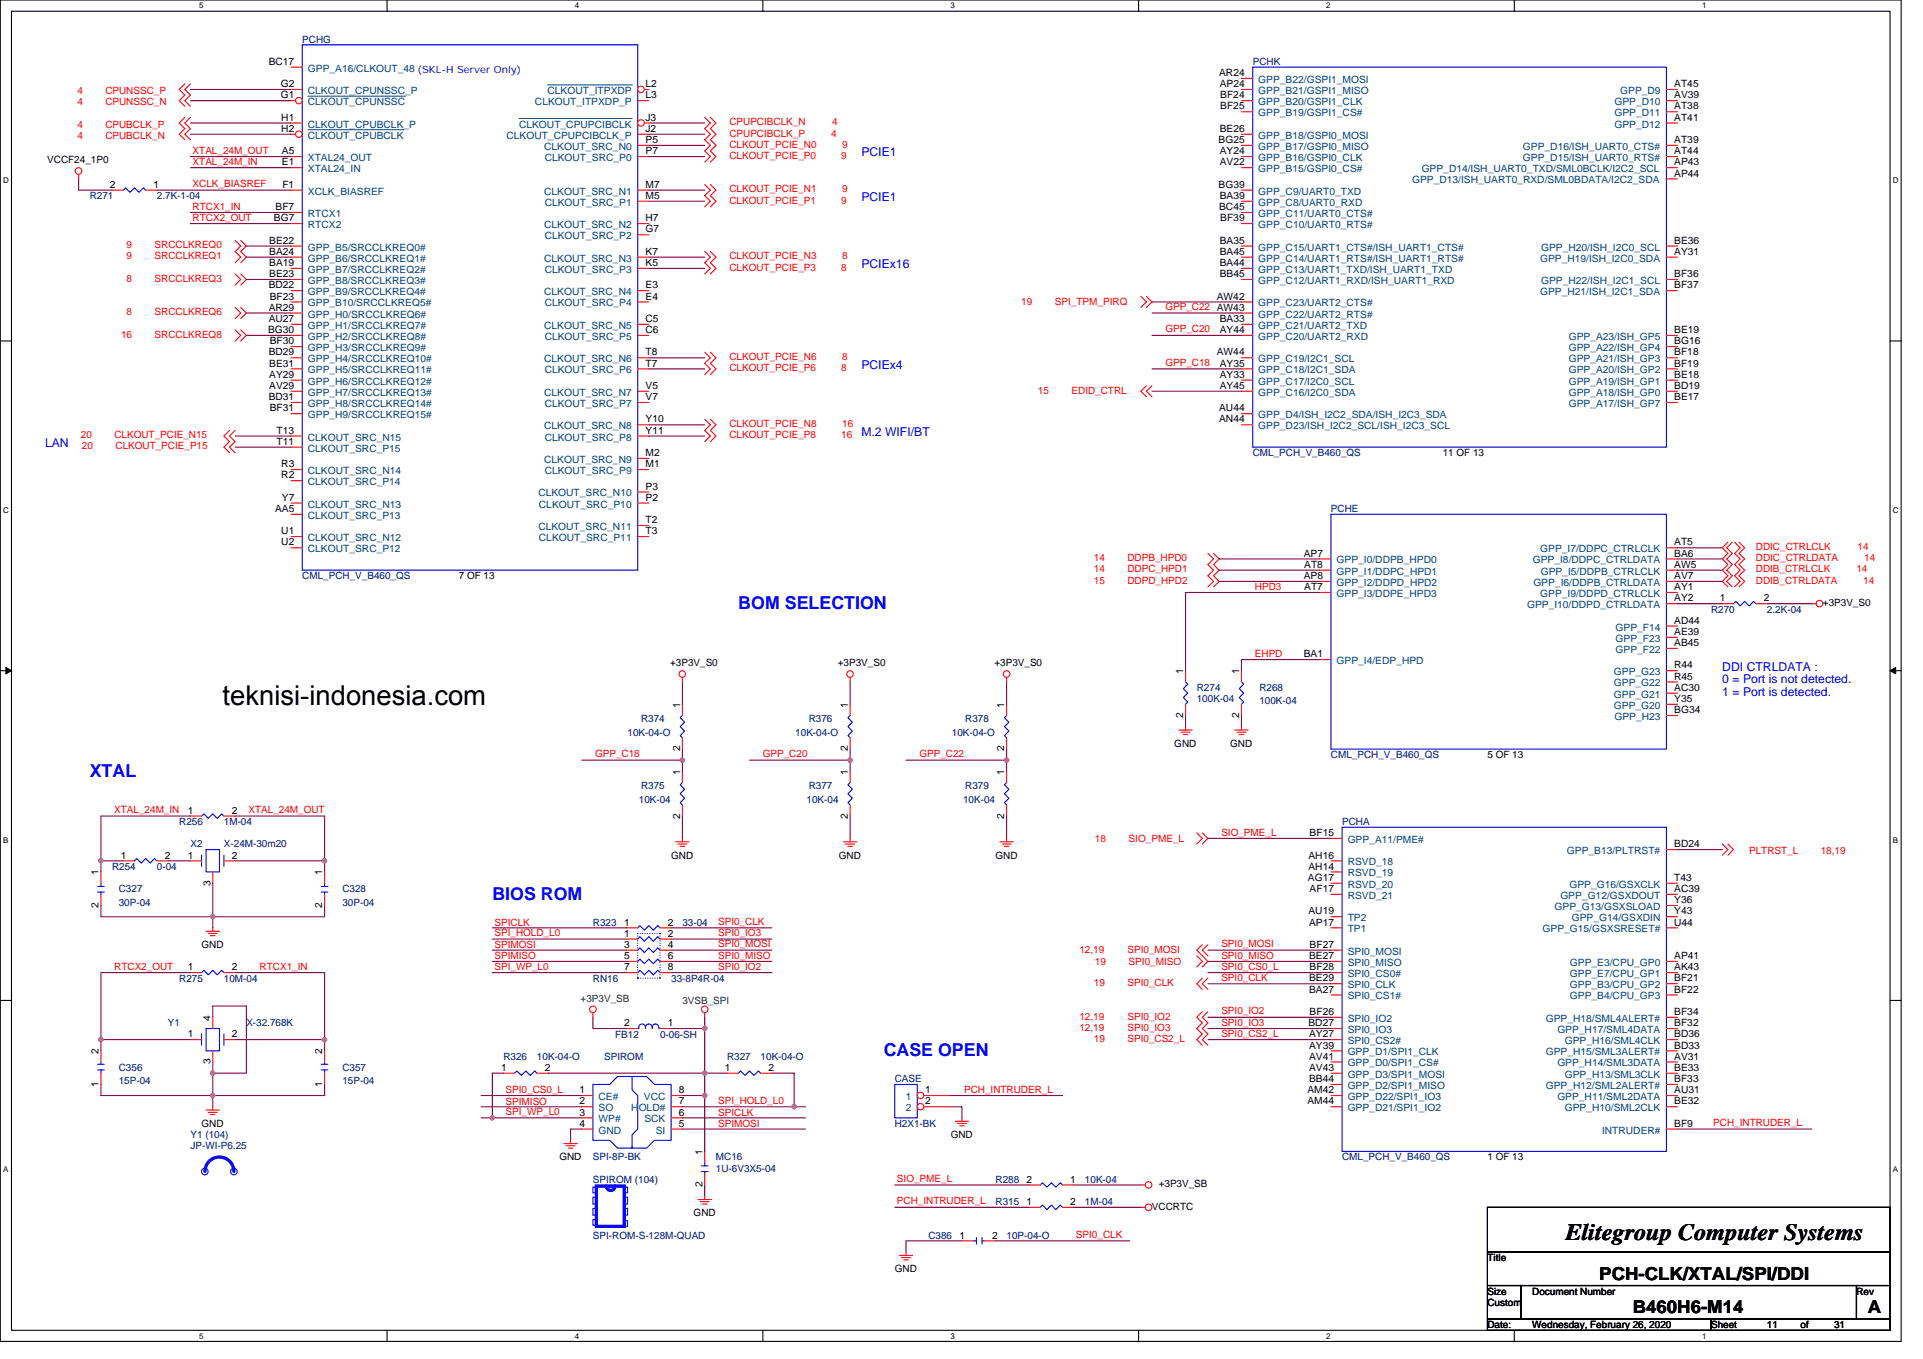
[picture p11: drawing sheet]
<svg xmlns="http://www.w3.org/2000/svg" width="297mm" height="210mm" viewBox="0 0 297 210" stroke-linecap="round" stroke-linejoin="round" font-family="sans-serif">
<defs><g id="words">
<text font-size="4.2" x="34.4" y="108.9">teknisi-indonesia.com</text>
<text font-size="3.6" x="241.8" y="191.6">Elitegroup Computer Systems</text>
<g font-size="2.8" fill="#00f">
<text x="114" y="94.1">BOM SELECTION</text>
<text x="13.9" y="120">XTAL</text>
<text x="76" y="139">BIOS ROM</text>
<text x="136.5" y="163.2">CASE OPEN</text>
</g>
<g font-size="2.8">
<text x="247" y="197.7">PCH-CLK/XTAL/SPI/DDI</text>
<text x="252.2" y="202.9">B460H6-M14</text>
<text x="288.5" y="202.9">A</text>
</g>
<g font-size="1.9" fill="#00f">
<text x="133.1" y="24.2">PCIE1</text>
<text x="133.1" y="31.1">PCIE1</text>
<text x="133.1" y="41.4">PCIEx16</text>
<text x="133.1" y="57">PCIEx4</text>
<text x="7" y="69.1">LAN</text>
<text x="133.1" y="67.3">M.2 WIFI/BT</text>
<text x="266" y="103.6">DDI CTRLDATA :</text>
<text x="266" y="105.6">0 = Port is not detected.</text>
<text x="266" y="107.5">1 = Port is detected.</text>
</g>
<g font-size="1.5">
<text x="41.5" y="10">BC17</text>
<text x="188.3" y="11.7">AR24</text>
<text x="43.4" y="13.5">G2</text>
<text x="43.4" y="15.2">G1</text>
<text x="99.7" y="13.5">L2</text>
<text x="99.7" y="15.2">L3</text>
<text x="188.4" y="13.5">AP24</text>
<text x="188.5" y="15.2">BF24</text>
<text x="188.5" y="16.9">BF25</text>
<text x="258.6" y="13.5">AT45</text>
<text x="258.6" y="15.2">AV39</text>
<text x="258.6" y="16.9">AT38</text>
<text x="43.5" y="20.4">H2</text>
<text x="43.5" y="18.6">H1</text>
<text x="43.5" y="23.8">A5</text>
<text x="99.7" y="20.4">J2</text>
<text x="99.7" y="23.8">P7</text>
<text x="99.7" y="18.6">J3</text>
<text x="99.7" y="22.1">P5</text>
<text x="188.2" y="22.1">BG25</text>
<text x="188.4" y="23.8">AY24</text>
<text x="188.4" y="20.4">BE26</text>
<text x="258.6" y="18.6">AT41</text>
<text x="258.6" y="23.8">AT44</text>
<text x="258.6" y="22.1">AT39</text>
<text x="7.3" y="25.2">VCCF24_1P0</text>
<text x="17" y="29">2</text>
<text x="23.7" y="29">1</text>
<text x="43.5" y="25.5">E1</text>
<text x="43.6" y="29">F1</text>
<text x="99.7" y="29">M7</text>
<text x="188.2" y="29">BG39</text>
<text x="188.4" y="25.5">AV22</text>
<text x="258.6" y="27.3">AP44</text>
<text x="258.6" y="25.5">AP43</text>
<text x="42.3" y="34.2">BG7</text>
<text x="42.6" y="32.5">BF7</text>
<text x="99.7" y="30.7">M5</text>
<text x="99.7" y="35.9">G7</text>
<text x="99.7" y="34.2">H7</text>
<text x="188.3" y="32.5">BC45</text>
<text x="188.4" y="30.7">BA39</text>
<text x="188.5" y="34.2">BF39</text>
<text x="41.6" y="39.4">BA24</text>
<text x="41.6" y="41.1">BA19</text>
<text x="41.6" y="37.7">BE22</text>
<text x="99.7" y="41.1">K5</text>
<text x="99.7" y="39.4">K7</text>
<text x="188.4" y="41.1">BA44</text>
<text x="188.4" y="37.7">BA35</text>
<text x="188.4" y="39.4">BA45</text>
<text x="258.6" y="37.7">BE36</text>
<text x="258.6" y="39.4">AY31</text>
<text x="41.5" y="44.6">BD22</text>
<text x="41.6" y="42.8">BE23</text>
<text x="41.7" y="46.3">BF23</text>
<text x="99.7" y="46.3">E4</text>
<text x="99.7" y="44.6">E3</text>
<text x="188" y="46.3">AW42</text>
<text x="188.4" y="42.8">BB45</text>
<text x="258.6" y="42.8">BF36</text>
<text x="258.6" y="44.6">BF37</text>
<text x="41.4" y="51.5">BG30</text>
<text x="41.5" y="48">AR29</text>
<text x="41.5" y="49.7">AU27</text>
<text x="41.7" y="53.2">BF30</text>
<text x="99.7" y="51.5">C6</text>
<text x="99.7" y="49.7">C5</text>
<text x="188.4" y="51.5">AY44</text>
<text x="188.4" y="49.7">BA33</text>
<text x="258.6" y="51.5">BE19</text>
<text x="258.6" y="53.2">BG16</text>
<text x="41.5" y="54.9">BD29</text>
<text x="41.6" y="58.4">AY29</text>
<text x="41.6" y="56.6">BE31</text>
<text x="99.7" y="56.6">T7</text>
<text x="99.7" y="54.9">T8</text>
<text x="188" y="54.9">AW44</text>
<text x="188.4" y="56.6">AY35</text>
<text x="188.4" y="58.4">AY33</text>
<text x="258.6" y="58.4">BE18</text>
<text x="258.6" y="54.9">BF18</text>
<text x="258.6" y="56.6">BF19</text>
<text x="41.5" y="61.8">BD31</text>
<text x="41.6" y="60.1">AV29</text>
<text x="41.7" y="63.6">BF31</text>
<text x="99.7" y="61.8">V7</text>
<text x="99.7" y="60.1">V5</text>
<text x="99.7" y="65.3">Y10</text>
<text x="188.3" y="63.6">AU44</text>
<text x="188.3" y="65.3">AN44</text>
<text x="188.4" y="60.1">AY45</text>
<text x="258.6" y="61.8">BE17</text>
<text x="258.6" y="60.1">BD19</text>
<text x="42.7" y="67">T13</text>
<text x="42.7" y="68.7">T11</text>
<text x="99.7" y="67">Y11</text>
<text x="99.7" y="70.5">M2</text>
<text x="222.9" y="70.5">11 OF 13</text>
<text x="43.5" y="72.2">R3</text>
<text x="43.5" y="73.9">R2</text>
<text x="43.5" y="77.4">Y7</text>
<text x="99.7" y="75.6">P3</text>
<text x="99.7" y="72.2">M1</text>
<text x="99.7" y="77.4">P2</text>
<text x="42.5" y="79.1">AA5</text>
<text x="43.5" y="82.5">U1</text>
<text x="99.7" y="80.8">T2</text>
<text x="99.7" y="82.5">T3</text>
<text x="43.5" y="84.3">U2</text>
<text x="70.9" y="89.5">7 OF 13</text>
<text x="201.4" y="89.5">AP8</text>
<text x="201.4" y="86">AP7</text>
<text x="201.5" y="87.7">AT8</text>
<text x="258.6" y="84.3">AT5</text>
<text x="258.6" y="89.5">AV7</text>
<text x="258.6" y="87.7">AW5</text>
<text x="258.6" y="86">BA6</text>
<text x="201.5" y="91.2">AT7</text>
<text x="258.6" y="92.9">AY2</text>
<text x="258.6" y="91.2">AY1</text>
<text x="265.7" y="92.9">1</text>
<text x="272.4" y="92.9">2</text>
<text x="281.6" y="93.6">+3P3V_S0</text>
<text x="201.4" y="101.6">BA1</text>
<text x="258.6" y="99.8">AB45</text>
<text x="258.6" y="98.1">AE39</text>
<text x="258.6" y="96.4">AD44</text>
<text x="103.5" y="103">+3P3V_S0</text>
<text x="129.4" y="103">+3P3V_S0</text>
<text x="153.6" y="103">+3P3V_S0</text>
<text x="182.8" y="104.2" transform="rotate(-90 182.8 104.2)">1</text>
<text x="191.4" y="104.2" transform="rotate(-90 191.4 104.2)">1</text>
<text x="258.6" y="106.7">AC30</text>
<text x="258.6" y="105">R45</text>
<text x="258.6" y="103.3">R44</text>
<text x="105" y="109.3" transform="rotate(-90 105 109.3)">1</text>
<text x="131" y="109.3" transform="rotate(-90 131 109.3)">1</text>
<text x="155.1" y="109.3" transform="rotate(-90 155.1 109.3)">1</text>
<text x="182.8" y="110.9" transform="rotate(-90 182.8 110.9)">2</text>
<text x="191.4" y="110.9" transform="rotate(-90 191.4 110.9)">2</text>
<text x="258.6" y="110.2">BG34</text>
<text x="258.6" y="108.5">Y35</text>
<text x="105" y="119.7" transform="rotate(-90 105 119.7)">1</text>
<text x="105" y="116.1" transform="rotate(-90 105 116.1)">2</text>
<text x="131" y="119.7" transform="rotate(-90 131 119.7)">1</text>
<text x="131" y="116.1" transform="rotate(-90 131 116.1)">2</text>
<text x="155.1" y="119.7" transform="rotate(-90 155.1 119.7)">1</text>
<text x="155.1" y="116.1" transform="rotate(-90 155.1 116.1)">2</text>
<text x="181.4" y="115.4">GND</text>
<text x="190" y="115.4">GND</text>
<text x="229.8" y="117.1">5 OF 13</text>
<text x="29" y="125.7">1</text>
<text x="35.8" y="125.7">2</text>
<text x="105" y="126.5" transform="rotate(-90 105 126.5)">2</text>
<text x="131" y="126.5" transform="rotate(-90 131 126.5)">2</text>
<text x="155.1" y="126.5" transform="rotate(-90 155.1 126.5)">2</text>
<text x="202.3" y="129.2">BF15</text>
<text x="258.6" y="130.9">BD24</text>
<text x="15.2" y="135.3" transform="rotate(-90 15.2 135.3)">1</text>
<text x="18.7" y="132.7">1</text>
<text x="25.4" y="132.7">2</text>
<text x="29" y="132.7">1</text>
<text x="32.5" y="136.8" transform="rotate(-90 32.5 136.8)">3</text>
<text x="35.8" y="132.7">2</text>
<text x="49.8" y="135.3" transform="rotate(-90 49.8 135.3)">1</text>
<text x="103.7" y="132.7">GND</text>
<text x="129.6" y="132.7">GND</text>
<text x="153.8" y="132.7">GND</text>
<text x="202" y="136.1">AG17</text>
<text x="202.1" y="132.7">AH16</text>
<text x="202.1" y="134.4">AH14</text>
<text x="202.3" y="137.8">AF17</text>
<text x="258.6" y="136.1">T43</text>
<text x="258.6" y="137.8">AC39</text>
<text x="15.2" y="140.3" transform="rotate(-90 15.2 140.3)">2</text>
<text x="49.8" y="140.3" transform="rotate(-90 49.8 140.3)">2</text>
<text x="96.4" y="143">1</text>
<text x="103.2" y="143">2</text>
<text x="202.1" y="141.3">AU19</text>
<text x="202.2" y="143">AP17</text>
<text x="258.6" y="143">U44</text>
<text x="258.6" y="139.6">Y36</text>
<text x="258.6" y="141.3">Y43</text>
<text x="29" y="149.9">1</text>
<text x="31.1" y="146.5">GND</text>
<text x="35.8" y="149.9">2</text>
<text x="96.4" y="144.7">1</text>
<text x="96.4" y="146.5">3</text>
<text x="96.4" y="148.2">5</text>
<text x="96.4" y="149.9">7</text>
<text x="103.2" y="144.7">2</text>
<text x="103.2" y="146.5">4</text>
<text x="103.2" y="148.2">6</text>
<text x="103.2" y="149.9">8</text>
<text x="202.2" y="148.2">BE27</text>
<text x="202.3" y="146.5">BF27</text>
<text x="202.3" y="149.9">BF28</text>
<text x="258.6" y="148.2">AP41</text>
<text x="258.6" y="149.9">AK43</text>
<text x="202.2" y="151.6">BE29</text>
<text x="202.2" y="153.4">BA27</text>
<text x="258.6" y="153.4">BF22</text>
<text x="258.6" y="151.6">BF21</text>
<text x="29" y="160.3">1</text>
<text x="32.5" y="157.7" transform="rotate(-90 32.5 157.7)">4</text>
<text x="35.8" y="160.3">2</text>
<text x="96.4" y="158.6">2</text>
<text x="103.2" y="158.6">1</text>
<text x="202.1" y="158.6">BD27</text>
<text x="202.2" y="160.3">AY27</text>
<text x="202.3" y="156.8">BF26</text>
<text x="258.6" y="158.6">BF32</text>
<text x="258.6" y="160.3">BD36</text>
<text x="258.6" y="156.8">BF34</text>
<text x="15.2" y="167.9" transform="rotate(-90 15.2 167.9)">1</text>
<text x="15.2" y="162.9" transform="rotate(-90 15.2 162.9)">2</text>
<text x="32.5" y="164.5" transform="rotate(-90 32.5 164.5)">3</text>
<text x="49.8" y="167.9" transform="rotate(-90 49.8 167.9)">1</text>
<text x="49.8" y="162.9" transform="rotate(-90 49.8 162.9)">2</text>
<text x="77.4" y="165.5">1</text>
<text x="84.2" y="165.5">2</text>
<text x="111.9" y="165.5">1</text>
<text x="118.7" y="165.5">2</text>
<text x="202.2" y="167.2">BB44</text>
<text x="202.2" y="165.5">AV43</text>
<text x="202.2" y="163.7">AV41</text>
<text x="202.2" y="162">AY39</text>
<text x="258.6" y="163.7">AV31</text>
<text x="258.6" y="165.5">BE33</text>
<text x="258.6" y="162">BD33</text>
<text x="258.6" y="167.2">BF33</text>
<text x="89.5" y="168.9">1</text>
<text x="89.5" y="170.6">2</text>
<text x="89.5" y="172.4">3</text>
<text x="104.9" y="168.9">8</text>
<text x="104.9" y="170.6">7</text>
<text x="104.9" y="172.4">6</text>
<text x="142.9" y="168.9">1</text>
<text x="142.9" y="170.6">2</text>
<text x="201.9" y="168.9">AM42</text>
<text x="201.9" y="170.6">AM44</text>
<text x="258.6" y="168.9">AU31</text>
<text x="258.6" y="170.6">BE32</text>
<text x="31.1" y="174.1">GND</text>
<text x="86.4" y="179.3">GND</text>
<text x="89.5" y="174.1">4</text>
<text x="104.9" y="174.1">5</text>
<text x="108.5" y="178.4" transform="rotate(-90 108.5 178.4)">1</text>
<text x="146.9" y="175.9">GND</text>
<text x="229.8" y="179.3">1 OF 13</text>
<text x="258.6" y="174.1">BF9</text>
<text x="108.5" y="183.5" transform="rotate(-90 108.5 183.5)">2</text>
<text x="158.6" y="182.7">2</text>
<text x="165.3" y="182.7">1</text>
<text x="179" y="183.5">+3P3V_SB</text>
<text x="107.1" y="187.9">GND</text>
<text x="148.2" y="191.4">1</text>
<text x="153.2" y="191.4">2</text>
<text x="158.6" y="186.2">1</text>
<text x="165.3" y="186.2">2</text>
<text x="177.9" y="186.9">VCCRTC</text>
<text x="138.2" y="196.6">GND</text>
<text x="229.8" y="194.9">Title</text>
<text x="229.8" y="200">Size</text>
<text x="229.8" y="201.8">Custom</text>
<text x="236.7" y="200">Document Number</text>
<text x="286.8" y="200">Rev</text>
<text x="229.8" y="205.2">Date:</text>
<text x="236.7" y="205.2">Wednesday, February 26, 2020</text>
<text x="264.3" y="205.2">Sheet</text>
<text x="272.9" y="205.2">11</text>
<text x="278.1" y="205.2">of</text>
<text x="283.3" y="205.2">31</text>
</g>
<g font-size="1.5" fill="#000080">
<text x="46.7" y="6.6">PCHG</text>
<text x="193.5" y="10">PCHK</text>
<text x="13.9" y="30.8">R271</text>
<text x="24.2" y="30.8">2.7K-1-04</text>
<text x="193.5" y="70.5">CML_PCH_V_B460_QS</text>
<text x="205.6" y="79.1">PCHE</text>
<text x="46.7" y="89.5">CML_PCH_V_B460_QS</text>
<text x="264.3" y="94.7">R270</text>
<text x="272.9" y="94.7">2.2K-04</text>
<text x="184.9" y="106.8">R274</text>
<text x="194.5" y="106.8">R268</text>
<text x="96.9" y="113.7">10K-04-O</text>
<text x="99" y="111.6">R374</text>
<text x="122.8" y="113.7">10K-04-O</text>
<text x="124.9" y="111.6">R376</text>
<text x="147" y="113.7">10K-04-O</text>
<text x="149.1" y="111.6">R378</text>
<text x="184.9" y="108.5">100K-04</text>
<text x="194.5" y="108.8">100K-04</text>
<text x="205.6" y="117.1">CML_PCH_V_B460_QS</text>
<text x="98.7" y="124">10K-04</text>
<text x="99" y="122">R375</text>
<text x="124.6" y="124">10K-04</text>
<text x="124.9" y="122">R377</text>
<text x="148.8" y="124">10K-04</text>
<text x="149.1" y="122">R379</text>
<text x="27.7" y="127.5">R256</text>
<text x="29.4" y="130.9">X2</text>
<text x="34.6" y="127.5">1M-04</text>
<text x="34.6" y="130.9">X-24M-30m20</text>
<text x="207.3" y="127.5">PCHA</text>
<text x="17.3" y="134.4">R254</text>
<text x="18.3" y="137.9">C327</text>
<text x="24.2" y="134.4">0-04</text>
<text x="52.9" y="137.9">C328</text>
<text x="18.3" y="139.9">30P-04</text>
<text x="52.9" y="139.9">30P-04</text>
<text x="91.6" y="143">R323</text>
<text x="105.4" y="143">33-04</text>
<text x="27.7" y="151.7">R275</text>
<text x="34.6" y="151.7">10M-04</text>
<text x="91.6" y="151.7">RN16</text>
<text x="103.7" y="151.7">33-8P4R-04</text>
<text x="25.9" y="158.6">Y1</text>
<text x="38.1" y="158.6">X-32.768K</text>
<text x="95" y="160.3">FB12</text>
<text x="102" y="160.3">0-06-SH</text>
<text x="18.3" y="165.5">C356</text>
<text x="18.3" y="167.6">15P-04</text>
<text x="52.9" y="165.5">C357</text>
<text x="52.9" y="167.6">15P-04</text>
<text x="77.8" y="163.8">R326</text>
<text x="82.9" y="163.8">10K-04-O</text>
<text x="93.3" y="163.8">SPIROM</text>
<text x="112.3" y="163.8">R327</text>
<text x="117.5" y="163.8">10K-04-O</text>
<text x="138.2" y="167.2">CASE</text>
<text x="29.4" y="175.9">Y1 (104)</text>
<text x="29.4" y="177.6">JP-WI-P6.25</text>
<text x="91.6" y="179.3">SPI-8P-BK</text>
<text x="110.6" y="179.3">MC16</text>
<text x="138.2" y="174.1">H2X1-BK</text>
<text x="207.3" y="179.3">CML_PCH_V_B460_QS</text>
<text x="91.6" y="182.8">SPIROM (104)</text>
<text x="110.6" y="181">1U-6V3X5-04</text>
<text x="153.8" y="182.8">R288</text>
<text x="167.6" y="182.8">10K-04</text>
<text x="91.6" y="191.4">SPI-ROM-S-128M-QUAD</text>
<text x="143.4" y="191.4">C386</text>
<text x="153.8" y="186.2">R315</text>
<text x="155.5" y="191.4">10P-04-O</text>
<text x="167.6" y="186.2">1M-04</text>
</g>
<g font-size="1.5" fill="#004080">
<text x="47.6" y="11.1">GPP_A16/CLKOUT_48 (SKL-H Server Only)</text>
<text x="47.6" y="16.3">CLKOUT_CPUNSSC</text>
<text x="47.6" y="14.5">CLKOUT_CPUNSSC_P</text>
<text x="82.6" y="16.3">CLKOUT_ITPXDP_P</text>
<text x="84.6" y="14.5">CLKOUT_ITPXDP</text>
<text x="194.4" y="14.5">GPP_B21/GSPI1_MISO</text>
<text x="194.4" y="12.8">GPP_B22/GSPI1_MOSI</text>
<text x="194.4" y="16.3">GPP_B20/GSPI1_CLK</text>
<text x="194.4" y="18">GPP_B19/GSPI1_CS#</text>
<text x="249.4" y="16.3">GPP_D10</text>
<text x="249.4" y="18">GPP_D11</text>
<text x="250.3" y="14.5">GPP_D9</text>
<text x="47.6" y="21.4">CLKOUT_CPUBCLK</text>
<text x="47.6" y="19.7">CLKOUT_CPUBCLK_P</text>
<text x="78.2" y="21.4">CLKOUT_CPUPCIBCLK_P</text>
<text x="80.2" y="19.7">CLKOUT_CPUPCIBCLK</text>
<text x="84" y="23.2">CLKOUT_SRC_N0</text>
<text x="194.4" y="23.2">GPP_B17/GSPI0_MISO</text>
<text x="194.4" y="21.4">GPP_B18/GSPI0_MOSI</text>
<text x="235.2" y="23.2">GPP_D16/ISH_UART0_CTS#</text>
<text x="249.4" y="19.7">GPP_D12</text>
<text x="47.6" y="26.6">XTAL24_IN</text>
<text x="47.6" y="24.9">XTAL24_OUT</text>
<text x="84.1" y="24.9">CLKOUT_SRC_P0</text>
<text x="194.4" y="26.6">GPP_B15/GSPI0_CS#</text>
<text x="194.4" y="24.9">GPP_B16/GSPI0_CLK</text>
<text x="218.1" y="28.3">GPP_D13/ISH_UART0_RXD/SML0BDATA/I2C2_SDA</text>
<text x="219.6" y="26.6">GPP_D14/ISH_UART0_TXD/SML0BCLK/I2C2_SCL</text>
<text x="235.2" y="24.9">GPP_D15/ISH_UART0_RTS#</text>
<text x="47.6" y="33.5">RTCX1</text>
<text x="47.6" y="35.2">RTCX2</text>
<text x="47.6" y="30.1">XCLK_BIASREF</text>
<text x="84" y="30.1">CLKOUT_SRC_N1</text>
<text x="84" y="35.2">CLKOUT_SRC_N2</text>
<text x="84.1" y="31.8">CLKOUT_SRC_P1</text>
<text x="194.4" y="31.8">GPP_C8/UART0_RXD</text>
<text x="194.4" y="35.2">GPP_C10/UART0_RTS#</text>
<text x="194.4" y="33.5">GPP_C11/UART0_CTS#</text>
<text x="194.4" y="30.1">GPP_C9/UART0_TXD</text>
<text x="47.6" y="40.4">GPP_B6/SRCCLKREQ1#</text>
<text x="47.6" y="38.7">GPP_B5/SRCCLKREQ0#</text>
<text x="84" y="40.4">CLKOUT_SRC_N3</text>
<text x="84.1" y="37">CLKOUT_SRC_P2</text>
<text x="194.4" y="38.7">GPP_C15/UART1_CTS#/ISH_UART1_CTS#</text>
<text x="194.4" y="40.4">GPP_C14/UART1_RTS#/ISH_UART1_RTS#</text>
<text x="237.9" y="40.4">GPP_H19/ISH_I2C0_SDA</text>
<text x="238.1" y="38.7">GPP_H20/ISH_I2C0_SCL</text>
<text x="47.6" y="47.3">GPP_B10/SRCCLKREQ5#</text>
<text x="47.6" y="42.2">GPP_B7/SRCCLKREQ2#</text>
<text x="47.6" y="43.9">GPP_B8/SRCCLKREQ3#</text>
<text x="47.6" y="45.6">GPP_B9/SRCCLKREQ4#</text>
<text x="84" y="45.6">CLKOUT_SRC_N4</text>
<text x="84.1" y="42.2">CLKOUT_SRC_P3</text>
<text x="84.1" y="47.3">CLKOUT_SRC_P4</text>
<text x="194.4" y="47.3">GPP_C23/UART2_CTS#</text>
<text x="194.4" y="42.2">GPP_C13/UART1_TXD/ISH_UART1_TXD</text>
<text x="194.4" y="43.9">GPP_C12/UART1_RXD/ISH_UART1_RXD</text>
<text x="237.9" y="45.6">GPP_H21/ISH_I2C1_SDA</text>
<text x="238.1" y="43.9">GPP_H22/ISH_I2C1_SCL</text>
<text x="47.6" y="49.1">GPP_H0/SRCCLKREQ6#</text>
<text x="47.6" y="50.8">GPP_H1/SRCCLKREQ7#</text>
<text x="47.6" y="52.5">GPP_H2/SRCCLKREQ8#</text>
<text x="84" y="50.8">CLKOUT_SRC_N5</text>
<text x="84.1" y="52.5">CLKOUT_SRC_P5</text>
<text x="194.4" y="49.1">GPP_C22/UART2_RTS#</text>
<text x="194.4" y="52.5">GPP_C20/UART2_RXD</text>
<text x="194.4" y="50.8">GPP_C21/UART2_TXD</text>
<text x="242.3" y="52.5">GPP_A23/ISH_GP5</text>
<text x="47.6" y="59.4">GPP_H6/SRCCLKREQ12#</text>
<text x="47.6" y="57.7">GPP_H5/SRCCLKREQ11#</text>
<text x="47.6" y="56">GPP_H4/SRCCLKREQ10#</text>
<text x="47.6" y="54.3">GPP_H3/SRCCLKREQ9#</text>
<text x="84" y="56">CLKOUT_SRC_N6</text>
<text x="84.1" y="57.7">CLKOUT_SRC_P6</text>
<text x="194.4" y="56">GPP_C19/I2C1_SCL</text>
<text x="194.4" y="57.7">GPP_C18/I2C1_SDA</text>
<text x="194.4" y="59.4">GPP_C17/I2C0_SCL</text>
<text x="242.3" y="54.3">GPP_A22/ISH_GP4</text>
<text x="242.3" y="59.4">GPP_A19/ISH_GP1</text>
<text x="242.3" y="56">GPP_A21/ISH_GP3</text>
<text x="242.3" y="57.7">GPP_A20/ISH_GP2</text>
<text x="47.6" y="64.6">GPP_H9/SRCCLKREQ15#</text>
<text x="47.6" y="62.9">GPP_H8/SRCCLKREQ14#</text>
<text x="47.6" y="61.2">GPP_H7/SRCCLKREQ13#</text>
<text x="84" y="61.2">CLKOUT_SRC_N7</text>
<text x="84.1" y="62.9">CLKOUT_SRC_P7</text>
<text x="194.4" y="64.6">GPP_D4/ISH_I2C2_SDA/ISH_I2C3_SDA</text>
<text x="194.4" y="61.2">GPP_C16/I2C0_SDA</text>
<text x="242.3" y="62.9">GPP_A17/ISH_GP7</text>
<text x="242.3" y="61.2">GPP_A18/ISH_GP0</text>
<text x="47.6" y="68.1">CLKOUT_SRC_N15</text>
<text x="47.6" y="69.8">CLKOUT_SRC_P15</text>
<text x="84" y="66.3">CLKOUT_SRC_N8</text>
<text x="84" y="71.5">CLKOUT_SRC_N9</text>
<text x="84.1" y="68.1">CLKOUT_SRC_P8</text>
<text x="194.4" y="66.3">GPP_D23/ISH_I2C2_SCL/ISH_I2C3_SCL</text>
<text x="47.6" y="73.3">CLKOUT_SRC_N14</text>
<text x="47.6" y="75">CLKOUT_SRC_P14</text>
<text x="83.2" y="76.7">CLKOUT_SRC_N10</text>
<text x="84.1" y="73.3">CLKOUT_SRC_P9</text>
<text x="47.6" y="83.6">CLKOUT_SRC_N12</text>
<text x="47.6" y="78.4">CLKOUT_SRC_N13</text>
<text x="47.6" y="80.2">CLKOUT_SRC_P13</text>
<text x="83.2" y="81.9">CLKOUT_SRC_N11</text>
<text x="83.2" y="78.4">CLKOUT_SRC_P10</text>
<text x="83.2" y="83.6">CLKOUT_SRC_P11</text>
<text x="47.6" y="85.3">CLKOUT_SRC_P12</text>
<text x="206.5" y="88.8">GPP_I1/DDPC_HPD1</text>
<text x="206.5" y="87.1">GPP_I0/DDPB_HPD0</text>
<text x="236.8" y="87.1">GPP_I8/DDPC_CTRLDATA</text>
<text x="237.9" y="85.3">GPP_I7/DDPC_CTRLCLK</text>
<text x="238" y="88.8">GPP_I5/DDPB_CTRLCLK</text>
<text x="206.5" y="90.5">GPP_I2/DDPD_HPD2</text>
<text x="206.5" y="92.2">GPP_I3/DDPE_HPD3</text>
<text x="235.9" y="94">GPP_I10/DDPD_CTRLDATA</text>
<text x="236.9" y="90.5">GPP_I6/DDPB_CTRLDATA</text>
<text x="237.9" y="92.2">GPP_I9/DDPD_CTRLCLK</text>
<text x="249.6" y="100.9">GPP_F22</text>
<text x="249.6" y="99.2">GPP_F23</text>
<text x="249.6" y="97.4">GPP_F14</text>
<text x="206.5" y="102.6">GPP_I4/EDP_HPD</text>
<text x="249.3" y="107.8">GPP_G21</text>
<text x="249.3" y="106.1">GPP_G22</text>
<text x="249.3" y="104.3">GPP_G23</text>
<text x="249.3" y="109.5">GPP_G20</text>
<text x="249.4" y="111.3">GPP_H23</text>
<text x="208.2" y="130.2">GPP_A11/PME#</text>
<text x="242" y="132">GPP_B13/PLTRST#</text>
<text x="208.2" y="137.2">RSVD_20</text>
<text x="208.2" y="133.7">RSVD_18</text>
<text x="208.2" y="135.4">RSVD_19</text>
<text x="242.4" y="137.2">GPP_G16/GSXCLK</text>
<text x="208.2" y="138.9">RSVD_21</text>
<text x="208.2" y="142.3">TP2</text>
<text x="240.1" y="140.6">GPP_G13/GSXSLOAD</text>
<text x="241" y="138.9">GPP_G12/GSXDOUT</text>
<text x="242.8" y="142.3">GPP_G14/GSXDIN</text>
<text x="208.2" y="147.5">SPI0_MOSI</text>
<text x="208.2" y="149.2">SPI0_MISO</text>
<text x="208.2" y="144.1">TP1</text>
<text x="238.3" y="144.1">GPP_G15/GSXSRESET#</text>
<text x="242.5" y="149.2">GPP_E3/CPU_GP0</text>
<text x="208.2" y="152.7">SPI0_CLK</text>
<text x="208.2" y="154.4">SPI0_CS1#</text>
<text x="208.2" y="151">SPI0_CS0#</text>
<text x="242.5" y="154.4">GPP_B4/CPU_GP3</text>
<text x="242.5" y="151">GPP_E7/CPU_GP1</text>
<text x="242.5" y="152.7">GPP_B3/CPU_GP2</text>
<text x="208.2" y="157.9">SPI0_IO2</text>
<text x="208.2" y="161.3">SPI0_CS2#</text>
<text x="208.2" y="159.6">SPI0_IO3</text>
<text x="238.8" y="157.9">GPP_H18/SML4ALERT#</text>
<text x="240.6" y="159.6">GPP_H17/SML4DATA</text>
<text x="241.7" y="161.3">GPP_H16/SML4CLK</text>
<text x="208.2" y="166.5">GPP_D3/SPI1_MOSI</text>
<text x="208.2" y="164.8">GPP_D0/SPI1_CS#</text>
<text x="208.2" y="163.1">GPP_D1/SPI1_CLK</text>
<text x="238.8" y="163.1">GPP_H15/SML3ALERT#</text>
<text x="240.6" y="164.8">GPP_H14/SML3DATA</text>
<text x="241.7" y="166.5">GPP_H13/SML3CLK</text>
<text x="92.5" y="170">CE#</text>
<text x="92.5" y="171.7">SO</text>
<text x="92.5" y="173.4">WP#</text>
<text x="97.5" y="171.7">HOLD#</text>
<text x="99.5" y="170">VCC</text>
<text x="99.5" y="173.4">SCK</text>
<text x="139.9" y="170">1</text>
<text x="139.9" y="171.7">2</text>
<text x="208.2" y="170">GPP_D22/SPI1_IO3</text>
<text x="208.2" y="168.3">GPP_D2/SPI1_MISO</text>
<text x="208.2" y="171.7">GPP_D21/SPI1_IO2</text>
<text x="238.8" y="168.3">GPP_H12/SML2ALERT#</text>
<text x="240.6" y="170">GPP_H11/SML2DATA</text>
<text x="241.7" y="171.7">GPP_H10/SML2CLK</text>
<text x="92.5" y="175.2">GND</text>
<text x="101.3" y="175.2">SI</text>
<text x="247.5" y="175.2">INTRUDER#</text>
</g>
<g font-size="1.5" fill="#f00">
<text x="12" y="14.5">4</text>
<text x="12" y="16.3">4</text>
<text x="16.3" y="14.5">CPUNSSC_P</text>
<text x="16.3" y="16.3">CPUNSSC_N</text>
<text x="12" y="19.7">4</text>
<text x="12" y="21.4">4</text>
<text x="16.3" y="19.7">CPUBCLK_P</text>
<text x="16.3" y="21.4">CPUBCLK_N</text>
<text x="29.8" y="23.7">XTAL_24M_OUT</text>
<text x="112.7" y="19.4">CPUPCIBCLK_N</text>
<text x="112.7" y="21.1">CPUPCIBCLK_P</text>
<text x="112.7" y="22.8">CLKOUT_PCIE_N0</text>
<text x="128.4" y="21.1">4</text>
<text x="128.5" y="19.4">4</text>
<text x="130.1" y="22.8">9</text>
<text x="29.8" y="28.9">XCLK_BIASREF</text>
<text x="29.8" y="25.5">XTAL_24M_IN</text>
<text x="112.7" y="29.7">CLKOUT_PCIE_N1</text>
<text x="112.7" y="24.6">CLKOUT_PCIE_P0</text>
<text x="129.9" y="24.6">9</text>
<text x="130.1" y="29.7">9</text>
<text x="29.8" y="34.1">RTCX2_OUT</text>
<text x="29.8" y="32.4">RTCX1_IN</text>
<text x="112.7" y="31.5">CLKOUT_PCIE_P1</text>
<text x="129.9" y="31.5">9</text>
<text x="19.6" y="38.4">9</text>
<text x="19.6" y="40.1">9</text>
<text x="23.9" y="38.4">SRCCLKREQ0</text>
<text x="23.9" y="40.1">SRCCLKREQ1</text>
<text x="112.7" y="40.1">CLKOUT_PCIE_N3</text>
<text x="112.7" y="41.8">CLKOUT_PCIE_P3</text>
<text x="129.9" y="41.8">8</text>
<text x="130.1" y="40.1">8</text>
<text x="19.6" y="43.5">8</text>
<text x="23.9" y="43.5">SRCCLKREQ3</text>
<text x="157.7" y="47.2">19</text>
<text x="162.9" y="47.2">SPI_TPM_PIRQ</text>
<text x="180" y="47.9">GPP_C22 AW43</text>
<text x="18.7" y="52.2">16</text>
<text x="19.6" y="48.7">8</text>
<text x="23.9" y="52.2">SRCCLKREQ8</text>
<text x="23.9" y="48.7">SRCCLKREQ6</text>
<text x="180" y="51.4">GPP_C20</text>
<text x="112.7" y="55.6">CLKOUT_PCIE_N6</text>
<text x="112.7" y="57.4">CLKOUT_PCIE_P6</text>
<text x="129.9" y="57.4">8</text>
<text x="130.1" y="55.6">8</text>
<text x="180" y="56.6">GPP_C18</text>
<text x="112.7" y="66">CLKOUT_PCIE_N8</text>
<text x="130.1" y="66">16</text>
<text x="160.3" y="60.8">15</text>
<text x="165.5" y="60.8">EDID_CTRL</text>
<text x="12.5" y="67.7">20</text>
<text x="12.7" y="69.4">20</text>
<text x="17.7" y="67.7">CLKOUT_PCIE_N15</text>
<text x="17.8" y="69.4">CLKOUT_PCIE_P15</text>
<text x="112.7" y="67.7">CLKOUT_PCIE_P8</text>
<text x="129.9" y="67.7">16</text>
<text x="169" y="86.7">14</text>
<text x="169" y="88.5">14</text>
<text x="174.2" y="86.7">DDPB_HPD0</text>
<text x="174.2" y="88.5">DDPC_HPD1</text>
<text x="271.2" y="88.5">DDIB_CTRLCLK</text>
<text x="271.2" y="85">DDIC_CTRLCLK</text>
<text x="271.2" y="86.7">DDIC_CTRLDATA</text>
<text x="286.8" y="88.5">14</text>
<text x="286.9" y="85">14</text>
<text x="288" y="86.7">14</text>
<text x="169" y="90.2">15</text>
<text x="174.2" y="90.2">DDPD_HPD2</text>
<text x="193.8" y="91.2">HPD3</text>
<text x="271.2" y="90.2">DDIB_CTRLDATA</text>
<text x="287.8" y="90.2">14</text>
<text x="193.8" y="101.6">EHPD</text>
<text x="91.9" y="117">GPP_C18</text>
<text x="117.8" y="117">GPP_C20</text>
<text x="142" y="117">GPP_C22</text>
<text x="17.6" y="125.6">XTAL_24M_IN</text>
<text x="38.4" y="125.6">XTAL_24M_OUT</text>
<text x="169.1" y="130.1">18</text>
<text x="174.3" y="130.1">SIO_PME_L</text>
<text x="188.7" y="129.1">SIO_PME_L</text>
<text x="270.2" y="132">PLTRST_L</text>
<text x="281.2" y="132">18,19</text>
<text x="76.4" y="143">SPICLK</text>
<text x="110.9" y="142.9">SPI0_CLK</text>
<text x="17.6" y="149.8">RTCX2_OUT</text>
<text x="40.1" y="149.8">RTCX1_IN</text>
<text x="76.4" y="144.7">SPI_HOLD_L0</text>
<text x="76.4" y="146.5">SPIMOSI</text>
<text x="76.4" y="148.2">SPIMISO</text>
<text x="76.4" y="149.8">SPI_WP_L0</text>
<text x="110.9" y="144.7">SPI0_IO3</text>
<text x="110.9" y="146.4">SPI0_MOSI</text>
<text x="110.9" y="148.1">SPI0_MISO</text>
<text x="110.9" y="149.8">SPI0_IO2</text>
<text x="166.7" y="147.2">12,19</text>
<text x="169.1" y="149.1">19</text>
<text x="174.2" y="147.2">SPI0_MOSI</text>
<text x="174.3" y="149.1">SPI0_MISO</text>
<text x="188.7" y="146.4">SPI0_MOSI</text>
<text x="188.7" y="148.1">SPI0_MISO</text>
<text x="188.7" y="149.8">SPI0_CS0_L</text>
<text x="169" y="152.4">19</text>
<text x="174.2" y="152.4">SPI0_CLK</text>
<text x="188.7" y="151.6">SPI0_CLK</text>
<text x="166.7" y="157.5">12,19</text>
<text x="166.7" y="159.3">12,19</text>
<text x="169" y="161">19</text>
<text x="174.2" y="161">SPI0_CS2_L</text>
<text x="174.2" y="157.5">SPI0_IO2</text>
<text x="174.2" y="159.3">SPI0_IO3</text>
<text x="188.7" y="158.5">SPI0_IO3</text>
<text x="188.7" y="156.7">SPI0_IO2</text>
<text x="188.7" y="160.2">SPI0_CS2_L</text>
<text x="78.1" y="172.3">SPI_WP_L0</text>
<text x="78.1" y="170.7">SPIMISO</text>
<text x="78.1" y="168.8">SPI0_CS0_L</text>
<text x="110.9" y="172.4">SPICLK</text>
<text x="110.9" y="170.6">SPI_HOLD_L0</text>
<text x="148.9" y="168.8">PCH_INTRUDER_L</text>
<text x="110.9" y="174.1">SPIMOSI</text>
<text x="264.6" y="174">PCH_INTRUDER_L</text>
<text x="138.6" y="182.6">SIO_PME_L</text>
<text x="138.6" y="186.1">PCH_INTRUDER_L</text>
<text x="166.2" y="191.3">SPI0_CLK</text>
</g>
<g font-size="1.5" fill="#008000">
<text x="89.7" y="154.8">+3P3V_SB</text>
<text x="105.4" y="155.1">3VSB_SPI</text>
</g>
<g font-size="1.2">
<text x="30.8" y="1.3">5</text>
<text x="88.8" y="1.3">4</text>
<text x="146.8" y="1.3">3</text>
<text x="204.9" y="1.3">2</text>
<text x="262.9" y="1.3">1</text>
<text x=".5" y="28.3">D</text>
<text x="292.4" y="28.3">D</text>
<text x=".5" y="79.2">C</text>
<text x="292.4" y="79.2">C</text>
<text x=".5" y="130.2">B</text>
<text x="292.4" y="130.2">B</text>
<text x=".5" y="181.1">A</text>
<text x="292.4" y="181.1">A</text>
<text x="30.8" y="206.8">5</text>
<text x="88.8" y="206.8">4</text>
<text x="146.8" y="206.8">3</text>
<text x="204.9" y="206.8">2</text>
<text x="262.9" y="206.8">1</text>
</g>
</g></defs>
<path d="M0 0h293.7v207.3h-293.7zM1.8 1.7h290.1v203.8h-290.1z" fill="none" stroke="#000" stroke-width=".17"/>
<g fill="#fff">
<path d="M30.8 .2h.6v1.4h-.6z"/>
<path d="M30.8 205.7h.6v1.4h-.6z"/>
</g>
<path d="M59.8 0v1.7M59.8 205.5v1.8" fill="none" stroke="#000" stroke-width=".17"/>
<g fill="#fff">
<path d="M88.8 .2h.6v1.4h-.6z"/>
<path d="M88.8 205.7h.6v1.4h-.6z"/>
</g>
<path d="M117.8 0v1.7M117.8 205.5v1.8" fill="none" stroke="#000" stroke-width=".17"/>
<g fill="#fff">
<path d="M146.8 .2h.7v1.4h-.7z"/>
<path d="M146.8 205.7h.7v1.4h-.7z"/>
</g>
<path d="M175.9 0v1.7M175.9 205.5v1.8" fill="none" stroke="#000" stroke-width=".17"/>
<g fill="#fff">
<path d="M204.9 .2h.6v1.4h-.6z"/>
<path d="M204.9 205.7h.6v1.4h-.6z"/>
</g>
<path d="M233.9 0v1.7M233.9 205.5v1.8" fill="none" stroke="#000" stroke-width=".17"/>
<g fill="#fff">
<path d="M262.9 .2h.7v1.4h-.7z"/>
<path d="M262.9 205.7h.7v1.4h-.7z"/>
<path d="M.5 27.2h.8v1.4h-.8z"/>
<path d="M292.4 27.2h.8v1.4h-.8z"/>
<path d="M.5 78.1h.8v1.4h-.8z"/>
<path d="M292.4 78.1h.8v1.4h-.8z"/>
</g>
<path d="M0 52.7h1.8M291.9 52.7h1.8" fill="none" stroke="#000" stroke-width=".17"/>
<g fill="#fff">
<path d="M.5 129.1h.8v1.4h-.8z"/>
<path d="M292.4 129.1h.8v1.4h-.8z"/>
</g>
<path d="M0 103.6h1.8M291.9 103.6h1.8" fill="none" stroke="#000" stroke-width=".17"/>
<path d="M.9 103.1l.9 .5-.9 .5zM291.9 103.6l.9-.5v1z" fill="#000" stroke="#000" stroke-width=".15"/>
<g fill="#fff">
<path d="M.5 180h.8v1.4h-.8z"/>
<path d="M292.4 180h.8v1.4h-.8z"/>
</g>
<path d="M0 154.6h1.8M291.9 154.6h1.8M229.8 198.6h5.1v5.2h-5.1zM229.8 186.5h62.1v7h-62.1zM229.8 193.5h62.1v5.1h-62.1zM234.9 198.6h51.9v5.2h-51.9zM286.8 198.6h5.1v5.2h-5.1zM229.8 203.8h34.5v1.7h-34.5zM264.3 203.8h27.6v1.7h-27.6z" fill="none" stroke="#000" stroke-width=".17"/>
<g fill="none" stroke="#f00" stroke-width=".17">
<path d="M28.6 18.1l-.9 .9 .9 .9-.9 .8 .9 .9M28.6 13l-.9 .8 .9 .9-.9 .9 .9 .8M29.4 18.1l-.8 .9 .8 .9-.8 .8 .8 .9M29.4 13l-.8 .8 .8 .9-.8 .9 .8 .8M108.9 18.1l.8 .9-.8 .9 .8 .8-.8 .9 .8 .9-.8 .8 .8 .9-.8 .9M109.7 18.1l.9 .9-.9 .9 .9 .8-.9 .9 .9 .9-.9 .8 .9 .9-.9 .9M191.8 13.8h1.7M191.8 12.1h1.7M191.8 15.6h1.7M191.8 17.3h1.7M257.4 15.6h1.7M257.4 17.3h1.7"/>
<path d="M257.4 19h1.7M257.4 13.8h1.7M12.1 26.9v.7M36.3 37.1l.9 .9-.9 .9 .9 .8-.9 .9M37.2 37.1l.9 .9-.9 .9 .9 .8-.9 .9M108.9 38.9l.8 .8-.8 .9 .8 .9-.8 .8M108.9 28.5l.8 .9-.8 .8 .8 .9-.8 .9M109.7 38.9l.9 .8-.9 .9 .9 .9-.9 .8M109.7 28.5l.9 .9-.9 .8 .9 .9-.9 .9M191.8 31.1h1.7M191.8 25.9h1.7M191.8 34.5h1.7"/>
<path d="M191.8 32.8h1.7M191.8 22.5h1.7M191.8 24.2h1.7M191.8 20.7h1.7M191.8 29.4h1.7M191.8 38h1.7M191.8 39.7h1.7M257.4 27.6h1.7M257.4 38h1.7M257.4 24.2h1.7M257.4 22.5h1.7M257.4 25.9h1.7"/>
<path d="M257.4 39.7h1.7M36.3 42.3l.9 .9-.9 .8M36.3 51l.9 .8-.9 .9M36.3 47.5l.9 .9-.9 .8M37.2 42.3l.9 .9-.9 .8M37.2 51l.9 .8-.9 .9M37.2 47.5l.9 .9-.9 .8M108.9 54.4l.8 .9-.8 .8 .8 .9-.8 .9M109.7 54.4l.9 .9-.9 .8 .9 .9-.9 .9M176.2 45.8l.9 .9-.9 .8M177.1 45.8l.8 .9-.8 .8M177.1 59.6l-.9 .9 .9 .8"/>
<path d="M177.9 59.6l-.8 .9 .8 .8M191.8 48.4h1.7M191.8 51.8h1.7M191.8 46.7h1.7M191.8 55.3h1.7M191.8 57h1.7M191.8 41.5h1.7M191.8 43.2h1.7M191.8 58.7h1.7M191.8 50.1h1.7M257.4 51.8h1.7M257.4 43.2h1.7"/>
<path d="M257.4 53.6h1.7M257.4 58.7h1.7M257.4 44.9h1.7M257.4 55.3h1.7M257.4 57h1.7M35.5 66.5l-.9 .9 .9 .8-.9 .9 .9 .9M36.3 66.5l-.8 .9 .8 .8-.8 .9 .8 .9M108.9 64.8l.8 .8-.8 .9 .8 .9-.8 .8M109.7 64.8l.9 .8-.9 .9 .9 .9-.9 .8M191.8 63.9h1.7M191.8 60.5h1.7M191.8 65.6h1.7"/>
<path d="M257.4 62.2h1.7M257.4 60.5h1.7M186.6 85.5l.8 .9-.8 .8 .8 .9-.8 .9 .8 .8-.8 .9M187.4 85.5l.9 .9-.9 .8 .9 .9-.9 .9 .9 .8-.9 .9M266 93.3h1.8M266.9 83.8l-.9 .8 .9 .9-.9 .9 .9 .8-.9 .9 .9 .9-.9 .8 .9 .9M267.6 83.8l-.9 .8 .9 .9-.9 .9 .9 .8-.9 .9 .9 .9-.9 .8 .9 .9M267.9 83.8l.9 .8-.9 .9 .9 .9-.9 .8 .9 .9-.9 .9 .9 .8-.9 .9M268.6 83.8l.9 .8-.9 .9 .9 .9-.9 .8 .9 .9-.9 .9 .9 .8-.9 .9M271.2 93.3h1.7M279.9 93.3h.6M105.4 104.7v.7"/>
<path d="M105.4 108.8v1.8M105.4 114v1.7M131.3 104.7v.7M155.5 104.7v.7M182.1 112.8h2.1M182.4 113.1h1.4M182.8 113.5h.7M183.1 112.3v.5M190.7 112.8h2.1M191.1 113.1h1.4M191.4 113.5h.7M191.8 112.3v.5"/>
<path d="M191.8 103.6v1.8M191.8 108.8v1.8M15.6 134.7v1.8M15.6 138.2v1.7M50.1 134.7v1.8M50.1 138.2v1.7M104.4 130.1h2M104.7 130.4h1.4M105.1 130.8h.6M105.4 129.5v.6M130.3 130.1h2.1M130.6 130.4h1.4"/>
<path d="M131 130.8h.7M131.3 129.5v.6M154.4 130.1h2.1M154.8 130.4h1.4M155.1 130.8h.7M155.5 129.5v.6M184.9 128.7l.8 .8-.8 .9M185.7 128.7l.9 .8-.9 .9M205.6 136.5h1.7M205.6 138.2h1.7M205.6 129.5h1.7M205.6 133h1.7"/>
<path d="M205.6 134.7h1.7M257.4 136.5h1.7M257.4 131.3h1.7M257.4 139.9h1.7M257.4 138.2h1.7M266 130.4l.9 .9-.9 .8M266.9 130.4l.9 .9-.9 .8M31.8 143.9h2.1M32.2 144.2h1.3M32.5 144.6h.7M32.9 143.4v.5M91.6 156.5v.7"/>
<path d="M108.9 156.5v.7M184.9 147.7l.8 .8-.8 .9M185.7 146l-.8 .8 1.7 1.7-.9 .9M185.7 156.3l-.8 .9 .8 .9-.8 .8 .8 .9-.8 .8 .8 .9M185.7 151.1l-.8 .9 .8 .9M186.6 156.3l-.9 .9 .9 .9-.9 .8 .9 .9-.9 .8 .9 .9M186.6 146l-.9 .8 .9 .9M186.6 151.1l-.9 .9 .9 .9M205.6 152h1.7M205.6 146.8h1.7M205.6 148.5h1.7M205.6 143.4h1.7"/>
<path d="M205.6 141.6h1.7M205.6 157.2h1.7M205.6 158.9h1.7M205.6 153.7h1.7M205.6 150.3h1.7M257.4 148.5h1.7M257.4 153.7h1.7M257.4 158.9h1.7M257.4 150.3h1.7M257.4 152h1.7M257.4 143.4h1.7M257.4 157.2h1.7"/>
<path d="M257.4 141.6h1.7M31.8 171.5h2.1M32.2 171.9h1.3M32.5 172.2h.7M32.9 171v.5M87.1 176.7h2.1M87.4 177h1.4M87.8 177.4h.7M88.1 176.2v.5M108.9 177.9v1.7M147.5 173.2h2.1M147.9 173.6h1.4"/>
<path d="M148.2 173.9h.7M148.6 172.7v.5M205.6 169.3h1.7M205.6 167.6h1.7M205.6 160.6h1.7M205.6 171h1.7M205.6 165.8h1.7M205.6 164.1h1.7M205.6 162.4h1.7M257.4 160.6h1.7M257.4 164.1h1.7M257.4 169.3h1.7"/>
<path d="M257.4 171h1.7M257.4 162.4h1.7M257.4 165.8h1.7M257.4 167.6h1.7M257.4 174.5h1.7M107.8 185.3h2.1M108.2 185.7h1.4M108.5 186h.7M108.9 184.8v.5M108.9 181.4v1.7M138.9 194h2.1M139.3 194.3h1.3"/>
<path d="M139.6 194.7h.7M140 193.5v.5M159 183.1h1.7M164.1 183.1h1.8M176.2 186.5h.7M176.2 183.1h.7"/>
<circle cx="12.1" cy="26.4" r=".51"/>
<circle cx="281" cy="93.3" r=".51"/>
<circle cx="105.4" cy="104.1" r=".51"/>
<circle cx="131.3" cy="104.1" r=".51"/>
<circle cx="155.5" cy="104.1" r=".51"/>
<circle cx="91.6" cy="156" r=".51"/>
<circle cx="108.9" cy="156" r=".51"/>
<circle cx="177.4" cy="186.5" r=".51"/>
<circle cx="177.4" cy="183.1" r=".51"/>
</g>
<g fill="none" stroke="#00f" stroke-width=".17">
<path d="M193.5 10.4h63.9v58.7h-63.9zM267.8 93.3l.3-.4 .7 .7 .7-.7 .7 .7 .7-.7 .3 .4M105.4 110.6l-.3 .3 .6 .7-.6 .7 .6 .7-.6 .7 .3 .3M191.8 105.4l.3 .3-.7 .7 .7 .7-.7 .7 .7 .7-.3 .3M15.1 137.8h1M15.1 137h1M15.6 136.5v.5M15.6 137.8v.4M49.6 137.8h1M49.6 137h1M50.1 136.5v.5M50.1 137.8v.4"/>
<path d="M207.3 127.8h50.1v50.1h-50.1zM108.9 179.6v.5M138.2 167.6h3.5v5.1h-3.5zM91.6 183.4h.5v.9h-.5zM91.6 185h.5v1h-.5zM91.6 186.7h.5v1h-.5zM91.6 188.4h.5v.9h-.5zM96.4 183.4h.5v.9h-.5zM96.4 185h.5v1h-.5zM96.4 186.7h.5v1h-.5zM96.4 188.6h.5v.9h-.5zM108.3 181h1.1"/>
<path d="M108.3 180.1h1.1M108.9 181v.4M160.7 183.1l.3-.3 .7 .6 .7-.6 .7 .6 .7-.6 .3 .3"/>
</g>
<path d="M92.1 183.3h4.3v6.2h-4.3zM93.7 183.2a.68 .68 0 0 0 .6 .7 .68 .68 0 0 0 .7-.7" fill="none" stroke="#00f" stroke-width=".51"/>
<circle cx="142.2" cy="169.3" r=".51" fill="#fff" stroke="#f00" stroke-width=".17"/>
<path d="M142.7 169.3h4.2" fill="none" stroke="#f00" stroke-width=".17"/>
<circle cx="142.2" cy="171" r=".51" fill="#fff" stroke="#f00" stroke-width=".17"/>
<g fill="none" stroke="#f00" stroke-width=".17">
<path d="M105.4 119.2v1.7M131.3 108.8v1.8M131.3 114v1.7M131.3 119.2v1.7M155.5 108.8v1.8M155.5 114v1.7M105.4 124.4v1.7M131.3 124.4v1.7M32.9 157.2v1.7M96.8 158.9h1.7M102 158.9h1.7M15.6 165.8v1.8"/>
<path d="M15.6 162.4v1.7M29.4 160.6h1.7M32.9 162.4v1.7M34.6 160.6h1.7M50.1 165.8v1.8M50.1 162.4v1.7M142.7 171h4.2M148.6 191.7h1.7M152 191.7h1.8"/>
</g>
<g fill="none" stroke="#00f" stroke-width=".17">
<path d="M46.7 6.9h51.8v81.2h-51.8zM131.3 110.6l-.3 .3 .7 .7-.7 .7 .7 .7-.7 .7 .3 .3M155.5 110.6l-.4 .3 .7 .7-.7 .7 .7 .7-.7 .7 .4 .3M105.4 120.9l-.3 .4 .6 .6-.6 .7 .6 .7-.6 .7 .3 .4M131.3 120.9l-.3 .4 .7 .6-.7 .7 .7 .7-.7 .7 .3 .4M31.1 159.8v1.7M31.8 158.9h2.1v3.5h-2.1zM34.6 159.8v1.7M99.7 158.7a.52 .52 0 0 0-.6-.5 .52 .52 0 0 0-.4 .7h-.2M99.7 158.7v.2M99.7 158.7a.51 .51 0 0 1 .5-.5 .51 .51 0 0 1 .5 .5M101.8 158.7a.52 .52 0 0 0-.7-.5 .52 .52 0 0 0-.3 .7"/>
<path d="M101.8 158.7v.2h.2M15.1 164.4h1M15.1 165.3h1M15.6 165.3v.5M15.6 164.1v.3M49.6 164.4h1M49.6 165.3h1M50.1 165.3v.5M50.1 164.1v.3M150.3 191.7h.5M150.8 191.2v1M151.7 191.7h.3"/>
<path d="M151.7 191.2v1"/>
<circle cx="31.6" cy="181" r=".51"/>
<circle cx="36.1" cy="181" r=".51"/>
</g>
<path d="M31.7 181a2.23 2.23 0 0 1 2.2-2.2 2.23 2.23 0 0 1 2.2 2.2" fill="none" stroke="#00f" stroke-width=".51"/>
<circle cx="46.2" cy="20.7" r=".51" fill="#fff" stroke="#f00" stroke-width=".17"/>
<path d="M45 19h1.7M45 20.7h.7" fill="none" stroke="#f00" stroke-width=".17"/>
<path d="M47.6 20h14.8" fill="none" stroke="#004080" stroke-width=".15"/>
<circle cx="46.2" cy="15.5" r=".51" fill="#fff" stroke="#f00" stroke-width=".17"/>
<path d="M45 15.6h.7M45 13.8h1.7" fill="none" stroke="#f00" stroke-width=".17"/>
<path d="M47.6 14.9h15" fill="none" stroke="#004080" stroke-width=".15"/>
<circle cx="99" cy="19" r=".51" fill="#fff" stroke="#f00" stroke-width=".17"/>
<path d="M99.5 19h.7M98.5 20.7h1.7" fill="none" stroke="#f00" stroke-width=".17"/>
<path d="M80.2 18.3h17.4" fill="none" stroke="#004080" stroke-width=".15"/>
<circle cx="99" cy="13.8" r=".51" fill="#fff" stroke="#f00" stroke-width=".17"/>
<g fill="none" stroke="#f00" stroke-width=".17">
<path d="M45 10.4h1.7M98.5 15.6h1.7M99.5 13.8h.7M17.3 29.4h1.7M22.5 29.4h1.7M45 32.8h1.7M45 34.5h1.7M45 29.4h1.7M45 25.9h1.7M45 39.7h1.7M45 24.2h1.7M45 38h1.7"/>
<path d="M98.5 24.2h1.7M98.5 31.1h1.7M98.5 36.3h1.7M98.5 22.5h1.7M98.5 29.4h1.7M98.5 34.5h1.7M98.5 39.7h1.7M45 48.4h1.7M45 46.7h1.7M45 50.1h1.7M45 41.5h1.7M45 58.7h1.7"/>
<path d="M45 57h1.7M45 55.3h1.7M45 51.8h1.7M45 43.2h1.7M45 53.6h1.7M45 44.9h1.7M98.5 41.5h1.7M98.5 46.7h1.7M98.5 51.8h1.7M98.5 57h1.7M98.5 44.9h1.7M98.5 50.1h1.7"/>
<path d="M98.5 55.3h1.7M45 77.7h1.7M45 63.9h1.7M45 72.6h1.7M45 62.2h1.7M45 60.5h1.7M45 79.5h1.7M45 67.4h1.7M45 74.3h1.7M45 69.1h1.7M98.5 76h1.7M98.5 77.7h1.7"/>
<path d="M98.5 62.2h1.7M98.5 67.4h1.7M98.5 72.6h1.7M98.5 60.5h1.7M98.5 65.6h1.7M98.5 70.8h1.7M45 82.9h1.7M45 84.6h1.7M98.5 81.2h1.7M98.5 82.9h1.7M203.9 89.8h1.7M203.9 88.1h1.7"/>
<path d="M203.9 91.5h1.7M203.9 86.4h1.7M257.4 93.3h1.7M257.4 89.8h1.7M257.4 91.5h1.7M257.4 98.5h1.7M257.4 84.6h1.7M257.4 86.4h1.7M257.4 96.7h1.7M257.4 88.1h1.7M155.5 119.2v1.7M183.1 103.6v1.8"/>
<path d="M183.1 108.8v1.8M203.9 101.9h1.7M257.4 108.8h1.7M257.4 107.1h1.7M257.4 100.2h1.7M257.4 105.4h1.7M257.4 103.6h1.7M257.4 110.6h1.7M19 133h1.8M24.2 133h1.7M29.4 126.1h1.7M29.4 133h1.7"/>
<path d="M32.9 134.7v1.8M34.6 126.1h1.7M34.6 133h1.7M155.5 124.4v1.7M29.4 150.3h1.7M34.6 150.3h1.7M96.8 143.4h1.7M96.8 145.1h1.7M96.8 146.8h1.7M96.8 148.5h1.7M96.8 150.3h1.7M102 143.4h1.7"/>
<path d="M102 145.1h1.7M102 146.8h1.7M102 148.5h1.7M102 150.3h1.7M77.8 165.8h1.7M82.9 165.8h1.8M89.9 169.3h1.7M89.9 171h1.7M89.9 172.7h1.7M89.9 174.5h1.7M103.7 174.5h1.7M103.7 172.7h1.7"/>
<path d="M103.7 171h1.7M103.7 169.3h1.7M112.3 165.8h1.7M117.5 165.8h1.7M159 186.5h1.7M164.1 186.5h1.8"/>
</g>
<path d="M84.6 13.1h13" fill="none" stroke="#004080" stroke-width=".15"/>
<g fill="none" stroke="#00f" stroke-width=".17">
<path d="M19 29.4l.4-.4 .7 .7 .7-.7 .7 .7 .7-.7 .3 .4M205.6 79.5h51.8v36.2h-51.8zM183.1 105.4l.4 .3-.7 .7 .7 .7-.7 .7 .7 .7-.4 .3M20.8 133l.3-.3 .7 .7 .7-.7 .7 .7 .7-.7 .3 .3M31.1 126.1l.4-.3 .7 .6 .7-.6 .6 .6 .7-.6 .4 .3M31.1 132.1v1.8M31.8 131.3h2.1v3.4h-2.1zM34.6 132.1v1.8M155.5 120.9l-.4 .4 .7 .6-.7 .7 .7 .7-.7 .7 .4 .4M31.1 150.3l.4-.4 .7 .7 .7-.7 .6 .7 .7-.7 .4 .4M98.5 143.4l.3-.4 .7 .7 .7-.7 .7 .7 .7-.7 .4 .4M98.5 145.1l.3-.4 .7 .7 .7-.7 .7 .7 .7-.7 .4 .4"/>
<path d="M98.5 146.8l.3-.3 .7 .7 .7-.7 .7 .7 .7-.7 .4 .3M98.5 148.5l.3-.3 .7 .7 .7-.7 .7 .7 .7-.7 .4 .3M98.5 150.3l.3-.4 .7 .7 .7-.7 .7 .7 .7-.7 .4 .4M79.5 165.8l.3-.3 .7 .7 .7-.7 .7 .7 .7-.7 .3 .3M91.6 167.6h2.6l1.2-1.3h4.5l1.2 1.3h2.6v8.6h-2.6l-1.2 1.2h-4.5l-1.2-1.2h-2.6zM97.6 166.3v2.1l.9 .9v5.2l-.9 .8v2.1v-.2M114 165.8l.4-.3 .7 .7 .7-.7 .7 .7 .7-.7 .3 .3M160.7 186.5l.3-.3 .7 .7 .7-.7 .7 .7 .7-.7 .3 .3"/>
</g>
<path d="M98.5 144.2v6.9M98.5 151.1h.1M98.5 144.2h3.5M102 144.2h.1M102 144.2v6.9M102 151.1h.1M102 151.1h-3.5" fill="none" stroke="#00f" stroke-width=".17" stroke-dasharray="0 .3"/>
<g fill="none" stroke="#800040" stroke-width=".17">
<path d="M29.4 19h15.6M29.4 13.8h15.6M29.4 15.6h15.6M100.2 19h8.7M12.1 27.6v1.8h5.2M24.2 29.4h20.8M29.4 20.7h15.6M29.4 24.2h15.6M29.4 34.5h15.6M29.4 32.8h15.6M29.4 25.9h15.6M38.1 38h6.9"/>
<path d="M38.1 39.7h6.9M100.2 20.7h8.7M100.2 39.7h8.7M100.2 31.1h8.7M100.2 29.4h8.7M100.2 24.2h8.7M100.2 22.5h8.7M38.1 43.2h6.9M38.1 51.8h6.9M38.1 48.4h6.9M100.2 41.5h8.7M100.2 55.3h8.7"/>
<path d="M100.2 57h8.7M177.9 57h13.9M177.9 51.8h13.9M177.9 48.4h13.9M177.9 46.7h13.9M36.3 69.1h8.7M36.3 67.4h8.7M100.2 67.4h8.7M100.2 65.6h8.7M177.9 60.5h13.9M188.3 86.4h15.6M188.3 89.8h15.6"/>
<path d="M188.3 88.1h15.6M203.9 91.5h-20.8v12.1M259.1 86.4h6.9M259.1 89.8h6.9M259.1 88.1h6.9M259.1 84.6h6.9M259.1 93.3h6.9M272.9 93.3h7M89.9 117.5h15.5M105.4 115.7v1.8M105.4 117.5v1.7M105.4 105.4v3.4"/>
<path d="M115.8 117.5h15.5M131.3 105.4v3.4M131.3 115.7v1.8M131.3 117.5v1.7M140 117.5h15.5M155.5 105.4v3.4M155.5 115.7v1.8M155.5 117.5v1.7M183.1 110.6v1.7M191.8 110.6v1.7M203.9 101.9h-12.1v1.7M15.6 139.9v1.7h17.3"/>
<path d="M15.6 133v1.7M25.9 133h3.5M29.4 126.1h-13.8v6.9h3.4M32.9 136.5v5.1M36.3 133h13.8M36.3 126.1h13.8v6.9M50.1 133v1.7M50.1 139.9v1.7h-17.2M105.4 126.1v3.4M131.3 126.1v3.4M155.5 126.1v3.4M186.6 129.5h19"/>
<path d="M259.1 131.3h6.9M29.4 150.3h-13.8v10.3M32.9 141.6v1.8M32.9 157.2v-1.8h5.2v10.4h-5.2M36.3 150.3h13.8v10.3M76 143.4h20.8M76 145.1h20.8M76 146.8h20.8M76 148.5h20.8M76 150.3h20.8M91.6 157.2v1.7h5.2M103.7 143.4h15.5"/>
<path d="M103.7 145.1h15.5M103.7 146.8h15.5M103.7 148.5h15.5M103.7 150.3h15.5M103.7 158.9h5.2M108.9 158.9v6.9M108.9 157.2v1.7M186.6 146.8h19M186.6 148.5h19M186.6 158.9h19M186.6 150.3h19M186.6 157.2h19"/>
<path d="M186.6 152h19M15.6 160.6h13.8M15.6 167.6v1.7h17.3M15.6 160.6v1.8M32.9 169.3v1.7M32.9 164.1v1.7M32.9 165.8v3.5M36.3 160.6h13.8M50.1 160.6v1.8M50.1 167.6v1.7h-17.2M74.3 172.7h1.7M74.3 171h15.6"/>
<path d="M74.3 169.3h15.6M76 172.7h13.9M77.8 165.8h-1.8v6.9M84.7 165.8h24.2M89.9 174.5h-1.8v1.7M105.4 172.7h19M105.4 174.5h19M105.4 171h17.3M105.4 169.3h3.5M108.9 165.8h3.4M108.9 165.8v3.5M108.9 169.3v8.6"/>
<path d="M119.2 165.8h3.5v5.2M122.7 171h1.7M146.9 169.3h17.2M146.9 171h1.7v1.7M186.6 160.6h19M259.1 174.5h20.8M108.9 183.1v1.7M138.2 186.5h20.8M138.2 183.1h20.8M148.6 191.7h-8.6v1.8M153.8 191.7h20.7M165.9 186.5h10.3"/>
<path d="M165.9 183.1h10.3"/>
</g>
<g fill="#f0f" stroke="#f0f" stroke-width=".17">
<circle cx="50.1" cy="133" r=".34"/>
<circle cx="32.8" cy="141.6" r=".34"/>
<circle cx="15.6" cy="160.6" r=".34"/>
<circle cx="15.6" cy="133" r=".34"/>
<circle cx="32.8" cy="169.3" r=".34"/>
<circle cx="32.9" cy="165.8" r=".33"/>
<circle cx="50.1" cy="160.6" r=".34"/>
<circle cx="108.9" cy="165.8" r=".33"/>
<circle cx="76" cy="172.7" r=".34"/>
<circle cx="108.9" cy="169.3" r=".34"/>
<circle cx="122.7" cy="171" r=".34"/>
<circle cx="108.9" cy="158.9" r=".34"/>
<circle cx="105.4" cy="117.5" r=".34"/>
<circle cx="131.3" cy="117.5" r=".34"/>
<circle cx="155.5" cy="117.5" r=".34"/>
</g>
<use href="#words"/>
</svg>
